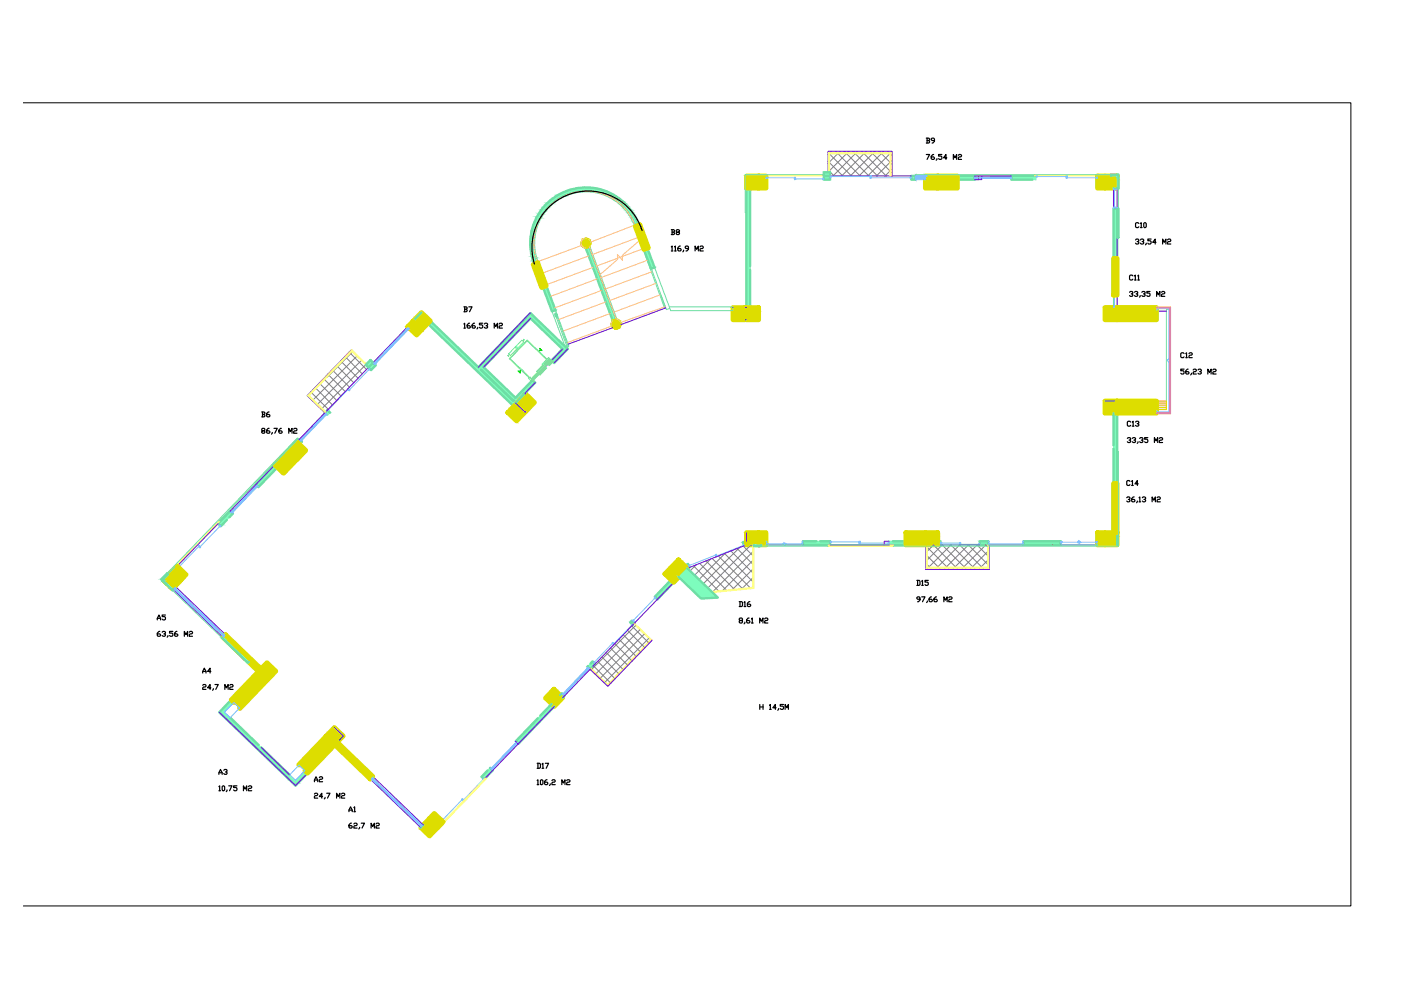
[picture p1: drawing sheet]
<svg xmlns="http://www.w3.org/2000/svg" width="297mm" height="210mm" viewBox="0 0 297 210" stroke-linecap="round" stroke-linejoin="round" font-family="sans-serif">
<!-- layer: A-WALL-PATT -->
<g fill="#7fffbf" stroke="#7fffbf" stroke-width=".21">
<path d="M157.5 115h.7v.5z"/>
<path d="M145.3 119.8l.6-.2 .1 .2z"/>
<path d="M145.5 120.3l.2 .2z"/>
<path d="M145.5 120.3h.6l-.4 .2z"/>
<path d="M91.2 68l.6 .6h-1.1z"/>
<path d="M90.7 68.6h1.1l17.7 17z"/>
<path d="M119.8 73.4l.6 .6h-1.1z"/>
<path d="M119.3 74h1.1l-2.4 2.4z"/>
<path d="M112.9 80.6l.6 .5h-1.1z"/>
<path d="M112.4 81.1h1.1l-3.7 3.8z"/>
<path d="M86.3 69.4l.2-.1 .1 .1z"/>
<path d="M86.5 69.5h.2l.3 .3z"/>
<path d="M79.1 76.9l.6 .5h-1.1z"/>
<path d="M78.1 77.9h1.1z"/>
<path d="M69.4 86.9l.6 .6h-1.1z"/>
<path d="M68.9 87.5h1.1z"/>
<path d="M62.9 93.7l.5-.5 .6 .5z"/>
<path d="M62.9 93.7h1.1z"/>
<path d="M58.2 98.6l.6 .5h-1.1z"/>
<path d="M57.7 99.1h1.1l-3.5 3.6z"/>
<path d="M48.8 108.4l.5 .5h-1z"/>
<path d="M46.3 111h1l-.2 .2z"/>
<path d="M37.9 120.3l.2 .3z"/>
<path d="M142.3 123l.5 .5h-1.1z"/>
<path d="M141.7 123.5h1.1l-2.9 3z"/>
<path d="M133.9 131.6l.5 .4h-.8z"/>
<path d="M133.6 132h.8l.1 .1z"/>
<path d="M125.6 140.2l.6 .6h-1.1z"/>
<path d="M124.6 141.3l1 .1z"/>
<path d="M119.1 147l.4 .4h-.7z"/>
<path d="M118.9 147.5l.5 .4z"/>
<path d="M118.9 147.5h.8l-.3 .4z"/>
<path d="M117 149.3l.5 .5h-1.1z"/>
<path d="M116.4 149.8h1.1l-7.1 7.4z"/>
<path d="M103.9 162.8l.6 .5h-1.1z"/>
<path d="M103.4 163.3h1.1l-1.3 1.4z"/>
<path d="M37.1 124.3l.2 .2h-.4z"/>
<path d="M36.6 124.8h.3z"/>
<path d="M55.3 141.8l-.5 .6z"/>
<path d="M78.9 164.7h.3l-.4 .5z"/>
<path d="M54.8 142.4l.6 .5z"/>
<path d="M49 148.4l.6 .5h-1.1z"/>
<path d="M48.5 148.9h1.1l-2 2.1z"/>
<path d="M47.6 151l.6 .6h-1.1z"/>
<path d="M61.5 165.5h1.1l.6 .5z"/>
<path d="M64.6 163.4l.6 .5h-1.1z"/>
<path d="M64.1 163.9h1.1l-1.5 1.6z"/>
<path d="M112.5 66.4l.5 .5h-1.1z"/>
<path d="M111.9 66.9h1.1l-10.5 11z"/>
<path d="M102.5 77.8l.6 .6h-1.1z"/>
<path d="M108.1 84.3h1.2z"/>
<path d="M113 66.9l.6 .6h-1.1z"/>
<path d="M115.3 70.2h1.1l3.4 3.2z"/>
<path d="M245.2 86.8v.8z"/>
<path d="M124.2 52.6l.7-.3 .1 .3z"/>
<path d="M128.7 64.6h.8l1.1 3.1z"/>
<path d="M135.4 49.9l.6 1.7z"/>
<path d="M136.5 52.9l.8-.3 .1 .3z"/>
<path d="M137.2 54.8h.9l.7 1.9z"/>
<path d="M123.8 39.8h.9z"/>
<path d="M134.6 47.8l.1 .2z"/>
<path d="M134.6 47.8h.8l-.7 .2z"/>
<path d="M113.2 55.9h.4z"/>
<path d="M114.1 55.9v.1z"/>
<path d="M114.1 56l1.7 4.6z"/>
<path d="M116.5 64.6h.8l.5 1.2z"/>
<path d="M158.2 39.9l.8 25.3v-25.3zM158.2 39.9l.8 25.3h-.8z"/>
<path d="M158.1 114.8l.1 .2v-.2zM157.5 115l.6-.2 .1 .2z"/>
<path d="M157.5 115l.2 .5h.5zM157.7 115.5h.5l-.4 .2z"/>
<path d="M145.3 119.8l.7 .1v-.1zM145.3 119.8l.7 .1h-.8z"/>
<path d="M145.2 119.9l.9 .4-.1-.4zM145.2 119.9l.9 .4h-.6z"/>
<path d="M90.7 68.6l17.6 17h1.2zM108.3 85.6h1.2l-.6 .5z"/>
<path d="M119.3 74l-2.4 2.4h1.1zM116.9 76.4h1.1l-.5 .6z"/>
<path d="M112.4 81.1l-3.6 3.8h1zM108.8 84.9h1l-.5 .6z"/>
<path d="M217 114.8l7.9 .7v-.7zM217 114.8l7.9 .7h-7.9z"/>
<path d="M207.7 114.8l1.8 .7v-.7zM207.7 114.8l1.8 .7h-1.8z"/>
<path d="M198.8 114.8l.6 .7v-.7zM198.8 114.8l.6 .7h-.6z"/>
<path d="M188.5 114.8l3.6 .7v-.7zM188.5 114.8l3.6 .7h-3.6z"/>
<path d="M170.3 114.8l5.7 .7v-.7zM170.3 114.8l5.7 .7h-5.7z"/>
<path d="M198.8 37.3v.3zM198.8 37.3v.3z"/>
<path d="M214.4 37.3l5.3 .8v-.8zM214.4 37.3l5.3 .8h-5.3z"/>
<path d="M203 37.3l3.6 .8v-.8zM203 37.3l3.6 .8h-3.6z"/>
<path d="M198.8 37.6v.5zM198.8 37.6v.5z"/>
<path d="M193.2 37.3l.9 .8v-.8zM193.2 37.3l.9 .8h-.9z"/>
<path d="M174.7 37.3l1.3 .8v-.8zM174.7 37.3l1.3 .8h-1.3z"/>
<path d="M236.1 87.6l.8 14.9v-14.9zM236.1 87.6l.8 14.9h-.8z"/>
<path d="M86.3 69.4l.4 .1zM86.3 69.4l.4 .1z"/>
<path d="M86.5 69.5l.2 .3h.3zM86.7 69.8h.3l-.1 .1z"/>
<path d="M78.6 77.4l.6 .5 .5-.5zM78.1 77.9l.5-.5 .6 .5z"/>
<path d="M78.1 77.9l1 .1zM78.1 78h1l-.4 .5z"/>
<path d="M68.9 87.5h1zM68.9 87.5h1l-.5 .6z"/>
<path d="M62.9 93.7h1.1zM63 93.7h1l-.5 .5z"/>
<path d="M62.9 93.7l-1.8 1.9zM62.9 93.7l-1.8 1.9z"/>
<path d="M57.7 99.1l-3.5 3.6h1.1zM54.2 102.7h1.1l-.5 .6z"/>
<path d="M48.3 108.9l-1 2.1 2-2.1zM48.3 108.9l-1 2.1h-1z"/>
<path d="M46.3 111l.2 .2h.6zM46.5 111.2h.6l-.3 .4z"/>
<path d="M141.7 123.5l-2.9 3h1.1zM138.8 126.5h1.1l-.5 .6z"/>
<path d="M133.6 132l.2 .1h.7zM133.8 132.1h.7l-.3 .4z"/>
<path d="M125.1 140.8l.5 .5 .6-.5zM125.1 140.8l.5 .5h-1z"/>
<path d="M124.6 141.3l1 .1zM124.6 141.4h1l-.5 .5z"/>
<path d="M118.8 147.4l.9 .1-.2-.1zM118.8 147.4l.9 .1h-.8z"/>
<path d="M116.4 149.8l-7 7.4h1zM109.4 157.2h1l-.5 .5z"/>
<path d="M103.4 163.3l-1.3 1.4h1.1zM102.1 164.7h1.1l-.6 .5z"/>
<path d="M36.9 124.5v.3l.4-.3zM36.9 124.5v.3h-.3z"/>
<path d="M36.6 124.8l.3 .1zM36.6 124.9h.3l-.1 .1z"/>
<path d="M71.5 157.4l.6 .5zM71.5 157.4l.6 .5z"/>
<path d="M71.5 157.4l-.5 .5zM71.5 157.4l-.5 .5z"/>
<path d="M72.1 157.9l6.9 6.7zM72.1 157.9l6.9 6.7z"/>
<path d="M79 164.6l.2 .1zM79 164.6l.2 .1h-.3z"/>
<path d="M78.9 164.7l-.4 .5h.3zM78.5 165.2h.3l-.2 .1z"/>
<path d="M89.7 174.9l-.5 .5zM89.7 174.9l-.5 .5z"/>
<path d="M48.5 148.9l-2 2.1h1.1zM46.5 151h1.1l-.5 .6z"/>
<path d="M47.1 151.6l15.5 13.9-14.4-13.9zM47.1 151.6l15.5 13.9h-1.1z"/>
<path d="M61.5 165.5l.6 .5h1.1zM62.1 166h1.1l-.5 .6z"/>
<path d="M64.1 163.9l-1.5 1.6h1.1zM62.6 165.5h1.1l-.5 .5z"/>
<path d="M236.1 39.9l.8 .1zM236.1 39.9l.8 .1z"/>
<path d="M236.1 44.2l.8 10.6v-10.6zM236.1 44.2l.8 10.6h-.8z"/>
<path d="M236.1 54.8v3.6zM236.1 54.8v3.6z"/>
<path d="M236.1 58.4v4.2zM236.1 58.4v4.2z"/>
<path d="M111.9 66.9l-10.5 11h1.1zM101.4 77.9h1.1l-.5 .5z"/>
<path d="M102 78.4l7.2 5.9-6.1-5.9zM102 78.4l7.2 5.9h-1.1z"/>
<path d="M108.1 84.3h1.2zM108.2 84.3h1.1l-.5 .6z"/>
<path d="M112.5 67.5l3.9 2.7-2.8-2.7zM112.5 67.5l3.9 2.7h-1.1z"/>
<path d="M115.3 70.2l3.4 3.2h1.1zM118.7 73.4h1.1l-.5 .6z"/>
<path d="M124.2 52.6l5.3 12-4.5-12zM124.2 52.6l5.3 12h-.8z"/>
<path d="M128.7 64.6l1.1 3.1h.8zM129.8 67.7h.8l-.7 .3z"/>
<path d="M134.7 48l.7 1.9zM134.7 48l.7 1.9z"/>
<path d="M136.5 52.9l1.6 1.9-.7-1.9zM136.5 52.9l1.6 1.9h-.9z"/>
<path d="M137.2 54.8l.7 1.9h.9zM137.9 56.7h.9l-.8 .3z"/>
<path d="M123.8 39.8h1.6zM123 39.8h2.4z"/>
<path d="M123 39.8h2.6zM122.9 39.8h2.7z"/>
<path d="M122.9 39.8l3.5 .1zM122.1 39.9h4.3z"/>
<path d="M122.1 39.9l4.4 .1zM122 40h4.5z"/>
<path d="M122 40l5.2 .1-.7-.1zM121.2 40.1l.8-.1 5.2 .1z"/>
<path d="M121.2 40.1l6.2 .1zM121.1 40.2h6.3z"/>
<path d="M121.1 40.2l7 .2-.7-.2zM120.4 40.4l.7-.2 7 .2z"/>
<path d="M120.4 40.4h7.8zM120.3 40.4h7.9z"/>
<path d="M120.3 40.4l8.1 .1zM120 40.5h8.4z"/>
<path d="M124.4 40.5h4.1zM124.4 40.5h4.1z"/>
<path d="M120 40.5h4.4zM120 40.5h3.5z"/>
<path d="M124.8 40.5l3.8 .1zM124.8 40.5l3.8 .1z"/>
<path d="M120 40.5h3.5zM119.7 40.6h3z"/>
<path d="M125.2 40.6l3.6 .1zM125.2 40.6l3.6 .1z"/>
<path d="M119.7 40.6h3zM119.5 40.7h2.8z"/>
<path d="M126.1 40.7l2.9 .1zM126.1 40.7l2.9 .1z"/>
<path d="M119.5 40.7h2.8zM119.4 40.8h2.5z"/>
<path d="M126.5 40.8l2.7 .1zM126.5 40.8l2.7 .1z"/>
<path d="M119.4 40.8l1.6 .2 .9-.2zM118.9 41l.5-.2 1.6 .2z"/>
<path d="M118.9 41h2.1zM118.8 41.1h2z"/>
<path d="M126.9 40.9l2.8 .2-.5-.2zM126.9 40.9l2.8 .2h-2z"/>
<path d="M127.7 41.1l2.1 .1zM127.7 41.1l2.1 .1z"/>
<path d="M118.8 41.1l1.4 .2 .6-.2zM118.4 41.3l.4-.2 1.4 .2z"/>
<path d="M127.9 41.2l2.3 .2-.4-.2zM127.9 41.2l2.3 .2h-1.7z"/>
<path d="M118.4 41.3l1.2 .2 .6-.2zM118 41.5l.4-.2 1.2 .2z"/>
<path d="M128.5 41.4l2.1 .2-.4-.2zM128.5 41.4l2.1 .2h-1.6z"/>
<path d="M118 41.5h1.6zM117.9 41.6h1.6z"/>
<path d="M129 41.6l1.8 .2-.2-.2zM129 41.6l1.8 .2h-1.5z"/>
<path d="M117.9 41.6l.8 .4 .8-.4zM117.3 42l.6-.4 .8 .4z"/>
<path d="M117.3 42h1.4zM117.3 42h1.4z"/>
<path d="M129.3 41.8l2 .3-.5-.3zM129.3 41.8l2 .3h-1.4z"/>
<path d="M129.9 42.1l1.5 .1zM129.9 42.1l1.5 .1z"/>
<path d="M117.2 42l.8 .5 .7-.5zM116.7 42.5l.5-.5 .8 .5z"/>
<path d="M116.7 42.5l1.1 .1 .2-.1zM116.6 42.6l.1-.1 1.1 .1z"/>
<path d="M130 42.2l2 .4-.6-.4zM130 42.2l2 .4h-1.3z"/>
<path d="M130.7 42.6l1.3 .1zM130.7 42.6l1.3 .1z"/>
<path d="M116.6 42.6l.7 .4 .5-.4zM116.1 43l.5-.4 .7 .4z"/>
<path d="M130.8 42.7l1.8 .5-.6-.5zM130.8 42.7l1.8 .5h-1.2z"/>
<path d="M116.1 43l1 .2 .2-.2zM115.9 43.2l.2-.2 1 .2z"/>
<path d="M131.4 43.2l1.3 .1zM131.4 43.2l1.3 .1z"/>
<path d="M115.9 43.2l.8 .3 .4-.3zM115.9 43.2l.8 .3h-1.1z"/>
<path d="M131.5 43.3l1.6 .4-.4-.4zM131.5 43.3l1.6 .4h-1.1z"/>
<path d="M115.6 43.5l.8 .3 .3-.3zM115.6 43.5l.8 .3h-1.1z"/>
<path d="M132 43.7l1.3 .2-.2-.2zM132 43.7l1.3 .2h-1.1z"/>
<path d="M115.3 43.8l.8 .3 .3-.3zM115.3 43.8l.8 .3h-1.1z"/>
<path d="M132.2 43.9l1.4 .5-.3-.5zM132.2 43.9l1.4 .5h-1z"/>
<path d="M115 44.1l.7 .4 .4-.4zM115 44.1l.7 .4h-1z"/>
<path d="M132.6 44.4l1.2 .2-.2-.2zM132.6 44.4l1.2 .2h-1z"/>
<path d="M114.7 44.5l.8 .3 .2-.3zM114.7 44.5l.8 .3h-.9z"/>
<path d="M132.8 44.6l1.3 .4-.3-.4zM132.8 44.6l1.3 .4h-1z"/>
<path d="M114.6 44.8l.6 .4 .3-.4zM114.6 44.8l.6 .4h-1z"/>
<path d="M133.1 45l1.2 .4-.2-.4zM133.1 45l1.2 .4h-.9z"/>
<path d="M114.2 45.2l.8 .3 .2-.3zM114.2 45.2l.8 .3h-.9z"/>
<path d="M133.4 45.4l1.1 .3-.2-.3zM133.4 45.4l1.1 .3h-.9z"/>
<path d="M114.1 45.5l.6 .5 .3-.5zM114.1 45.5l.6 .5h-.9z"/>
<path d="M133.6 45.7l1.1 .4-.2-.4zM133.6 45.7l1.1 .4h-.9z"/>
<path d="M113.8 46l.8 .2 .1-.2zM113.8 46l.8 .2h-.9z"/>
<path d="M133.8 46.1l1.1 .4-.2-.4zM133.8 46.1l1.1 .4h-.9z"/>
<path d="M113.7 46.2l.6 .6 .3-.6zM113.7 46.2l.6 .6h-.9z"/>
<path d="M134 46.5l1.1 .4-.2-.4zM134 46.5l1.1 .4h-.9z"/>
<path d="M113.4 46.8l.8 .1 .1-.1zM113.4 46.8l.8 .1h-.8z"/>
<path d="M134.2 46.9l1 .3-.1-.3zM134.2 46.9l1 .3h-.8z"/>
<path d="M113.4 46.9l.5 .7 .3-.7zM113.4 46.9l.5 .7h-.8z"/>
<path d="M113.1 47.6h.8zM113.1 47.6l.8 .1z"/>
<path d="M134.4 47.2l1 .6-.2-.6zM134.4 47.2l1 .6h-.8z"/>
<path d="M113 47.7l.6 .8 .3-.8zM113 47.7l.6 .8h-.8z"/>
<path d="M112.8 48.5h.8zM112.8 48.5h.8z"/>
<path d="M112.8 48.5l.6 .9 .2-.9zM112.8 48.5l.6 .9h-.8z"/>
<path d="M112.6 49.4h.8zM112.6 49.4h.8z"/>
<path d="M112.6 49.4l.7 .8 .1-.8zM112.6 49.4l.7 .8h-.8z"/>
<path d="M112.5 50.2h.8zM112.5 50.2h.8z"/>
<path d="M112.5 50.2l.7 .8 .1-.8zM112.5 50.2l.7 .8h-.8z"/>
<path d="M112.4 51h.8zM112.4 51l.8 .1z"/>
<path d="M112.4 51.1l.8 .8v-.8zM112.4 51.1l.8 .8h-.8z"/>
<path d="M112.4 51.9l.8 .1zM112.4 51.9l.8 .1z"/>
<path d="M112.4 52l.8 .7v-.7zM112.4 52l.8 .7h-.7z"/>
<path d="M112.5 52.7l.8 .2-.1-.2zM112.5 52.7l.8 .2h-.8z"/>
<path d="M112.5 52.9l.9 .7-.1-.7zM112.5 52.9l.9 .7h-.8z"/>
<path d="M112.6 53.6l.8 .2v-.2zM112.6 53.6l.8 .2h-.8z"/>
<path d="M112.6 53.8l.9 .6-.1-.6zM112.6 53.8l.9 .6h-.7z"/>
<path d="M112.8 54.4l.8 .2-.1-.2zM112.8 54.4l.8 .2h-.8z"/>
<path d="M112.8 54.6l1 .6-.2-.6zM112.8 54.6l1 .6h-.8z"/>
<path d="M113 55.2l.9 .3-.1-.3zM113 55.2l.9 .3h-.8z"/>
<path d="M113.1 55.5l.9 .2-.1-.2zM113.1 55.5l.9 .2h-.8z"/>
<path d="M113.2 55.7l.4 .2 .4-.2zM113.2 55.7l.4 .2h-.4z"/>
<path d="M115.8 60.6l.1 .3zM115.1 60.9l.7-.3 .1 .3z"/>
<path d="M115.1 60.9l2.2 3.7-1.4-3.7zM115.1 60.9l2.2 3.7h-.8z"/>
<path d="M116.5 64.6l.4 1.2h.9zM116.9 65.8h.9l-.8 .2z"/>
</g>
<!-- layer: A-WALL -->
<path d="M158.2 39.9v25.3M159 39.9v16.5M159 57.2v8M90.7 68.6l18.2 17.5M91.2 68l10.2 9.9M102 78.4l6.8 6.5M120.4 74l-2.9 3-.6-.6 2.4-2.4M109 88.7l-.1 .1 .5 .6 .1-.1M109.3 85.5l.2 .1M112.9 80.6l-3.6 3.7M145.2 119.9l.7-.3 .2 .7-.4 .2M158.2 114.8l-.7 .2 .3 .7 .4-.2" fill="none" stroke="#6edda5" stroke-width=".51"/>
<!-- layer: S-COLS -->
<g fill="#dd0" stroke="#dd0" stroke-width=".21">
<path d="M158.2 113.7v1.8h2.7zM158.2 113.7h2.7v1.8z"/>
<path d="M158.2 112.9v.8h2.7zM158.2 112.9h2.7v.8z"/>
<path d="M158.2 66v1.8h2.7zM158.2 66h2.7v1.8z"/>
<path d="M158.2 65.2v.8h2.7zM158.2 65.2h2.7v.8z"/>
<path d="M155.4 66v1.8h2.6zM155.4 66h2.6v1.8z"/>
<path d="M155.4 65.2v.8h2.6zM155.4 65.2h2.6v.8z"/>
<path d="M109.5 85.6l.6 3.1 1.2-1.3zM109.5 85.6l.6 3.1-1.9-1.8z"/>
<path d="M108.2 86.9l1.3 2.4 .6-.6zM108.2 86.9l1.3 2.4-1.9-1.8z"/>
<path d="M111.4 83.5l.6 3.1 1.3-1.3zM111.4 83.5l.6 3.1-1.8-1.7z"/>
<path d="M110.2 84.9l1.3 2.3 .5-.6zM110.2 84.9l1.3 2.3-1.9-1.8z"/>
</g>
<path d="M155.4 65.2h2.6v2.6h-2.6zM158.2 65.2h2.7v2.6h-2.7zM109.5 85.6l1.8 1.8-1.8 1.9-1.9-1.8zM111.4 83.5l1.9 1.8-1.8 1.9-1.9-1.8zM158.2 112.9h2.7v2.6h-2.7z" fill="none" stroke="#dd0" stroke-width=".99"/>
<!-- layer: A-WALL -->
<circle cx="108.8" cy="84.9" r=".25" fill="#6edda5"/>
<g fill="none" stroke="#6edda5" stroke-width=".51">
<path d="M174.7 37.3h1.3v.8h-1.3zM174.7 36.5h1.3v.8h-1.3zM193.2 37.3h.9v.8h-.9zM198.8 37.3h.1M198.8 38.1h.1M203 37.3h3.6v.8h-3.6M219.7 37.3h-5.3v.8h4.5M235.5 37.3v-.3h1.6v3l-1-.1M114.1 55.9l3.7 9.9-.8 .2-1.9-5.1M124.2 52.6l.7-.3 5.7 15.4-.7 .3zM134.7 48a11 11 0 0 0-14.3-6.8 11 11 0 0 0-6.4 14.5M135.4 47.8a11.8 11.8 0 0 0-15.3-7.3 11.8 11.8 0 0 0-6.8 15.5"/>
<path d="M137.3 52.6l1.5 4.1-.8 .3-1.5-4.1M236.1 58.4v4.2M236.9 54.8v-10.6h-.8v13.5M236.9 44.2h.2v6.1h-.2zM78.5 76.3l.6 .6-1 1-.6-.5zM79.1 76.9l.6 .5-1 1.1-.6-.6zM89.4 66.2l-3.1 3.2 .6 .5 .1-.1M102 78.4l6.8 6.5M117.8 66.5l.2 .3v.4l-.2-.2zM119.3 74l-6.8-6.5-10 10.3 6.8 6.5M120.4 74l-7.9-7.6-11.1 11.5M58.2 98.6l-4 4.1 .6 .6 4-4.1"/>
<path d="M63.5 94.2l.5-.5-.6-.5-2.3 2.4M70 87.5l-.6-.6-.5 .6M112.9 80.6l.6 .5-4.2 4.4M236.1 87.6v6.8M236.1 95.2v7.3M236.9 87.6v14.9M245.2 86.8v.8M48.6 109.7l.7-.8-.5-.5-2.5 2.6 .5 .6 1.3-1.4M159.8 115.5v.3h1.6v-.3M173.1 114.8h-2.8v.7h5.7v-.7h-2.1M188.5 115.5h3.6M189.3 114.8h2.8"/>
<path d="M198.8 114.8h.6v.7h-.6M207.7 114.8h1.8v.7h-1.8zM217 114.8h7.9v.7h-7.9zM236.9 112.9v2.6M37.6 120l-2.9 3-.2-.1 1.1-1.1-.2-.2-1.2 1.3 2.4 2.3 .2-.2-.2-.2 .2 .2 .5-.5-.2-.2M133.9 131.6l.6 .5-.3 .4-.6-.5zM142.3 123l-3.5 3.5 .6 .6 3.4-3.6M145.7 120.5l6.5 6.2-3.6 .2-4.7-4.5M48.8 152.2l6 5.8M49 148.4l-2.5 2.6 16.2 15.6 2.5-2.7M52.7 140.4l-.1 .1-5.5-5.2 .2-.2 7.5 7.3M55.3 141.8h.1"/>
<path d="M55.4 158.5l6 5.8M71.5 157.4l7.7 7.3-.6 .6-.1-.1M117 149.3l-2.4 2.4M117.5 149.8l-7.6 7.9-.5-.5 4.6-4.9M118.8 147.4l.3-.4 .6 .5-.4 .4M125.2 140.7l.4-.5 .6 .6-1.1 1.1-.5-.6 .1-.1M89.7 174.9l-.5 .6M103.9 162.8l.6 .5-1.9 1.9-.5-.5 1.2-1.3"/>
</g>
<!-- layer: S-COLS -->
<g fill="#dd0" stroke="#dd0" stroke-width=".21">
<path d="M89.4 66.2l.5 3.2 1.3-1.4zM89.4 66.2l.5 3.2-1.8-1.8z"/>
<path d="M88.1 67.6l1.3 2.3 .5-.5zM88.1 67.6l1.3 2.3-1.9-1.8z"/>
<path d="M36.5 121.2l.6 3.1 1.3-1.3zM36.5 121.2l.6 3.1-1.9-1.8z"/>
<path d="M35.2 122.5l1.4 2.3 .5-.5zM35.2 122.5l1.4 2.3-1.9-1.8z"/>
<path d="M142.6 121.1l1.3 1.3 1.8-1.9zM144.4 119.2l1.3 1.3-3.1 .6z"/>
<path d="M142 120.6l.6 .5 1.8-1.9zM143.9 118.7l.5 .5-2.4 1.4z"/>
<path d="M158.2 38.1v1.8h2.7zM158.2 38.1h2.7v1.8z"/>
<path d="M158.2 37.3v.8h2.7zM158.2 37.3h2.7v.8z"/>
<path d="M234.3 38.1v1.8h2.6zM234.3 38.1h2.6v1.8z"/>
<path d="M234.3 37.3v.8h2.6zM234.3 37.3h2.6v.8z"/>
<path d="M234.3 113.7v1.8h2.6zM234.3 113.7h2.6v1.8z"/>
<path d="M234.3 112.9v.8h2.6zM234.3 112.9h2.6v.8z"/>
<path d="M234.3 66v1.8h2.6zM234.3 66h2.6v1.8z"/>
<path d="M234.3 65.2v.8h2.6zM234.3 65.2h2.6v.8z"/>
<path d="M234.3 85.8v1.8h2.6zM234.3 85.8h2.6v1.8z"/>
<path d="M234.3 85v.8h2.6zM234.3 85h2.6v.8z"/>
<path d="M116.2 148.5l1.3 1.3 1.8-1.9zM118 146.6l1.3 1.3-3.1 .6z"/>
<path d="M115.6 148l.6 .5 1.8-1.9zM117.4 146.1l.6 .5-2.4 1.4z"/>
<path d="M61.6 96.1l1.4 1.3 1.8-1.9zM63.5 94.2l1.3 1.3-3.2 .6z"/>
<path d="M61.1 95.6l.5 .5 1.9-1.9zM62.9 93.7l.6 .5-2.4 1.4z"/>
<path d="M89.8 176l1.3 1.3 1.8-1.9zM91.6 174.1l1.3 1.3-3.1 .6z"/>
<path d="M89.2 175.5l.6 .5 1.8-1.9zM91 173.6l.6 .5-2.4 1.4z"/>
<path d="M56.6 140.5l.6 3.1 1.3-1.3zM56.6 140.5l.6 3.1-1.9-1.8z"/>
<path d="M55.3 141.8l1.4 2.4 .5-.6zM55.3 141.8l1.4 2.4-1.9-1.8z"/>
<path d="M70.9 154.2l.6 3.2 1.3-1.3zM70.9 154.2l.6 3.2-1.9-1.8z"/>
<path d="M69.6 155.6l1.4 2.3 .5-.5zM69.6 155.6l1.4 2.3-1.9-1.8z"/>
<path d="M196.2 38.1v1.8h2.6zM196.2 38.1h2.6v1.8z"/>
<path d="M196.2 37.3v.8h2.6zM196.2 37.3h2.6v.8z"/>
<path d="M196.2 113.7v1.8h2.6zM196.2 113.7h2.6v1.8z"/>
<path d="M196.2 112.9v.8h2.6zM196.2 112.9h2.6v.8z"/>
<path d="M92.1 172.5l.8 2.9 1.1-1.1zM92.1 172.5l.8 2.9-1.9-1.8z"/>
<path d="M37.6 120l.8 3 1.1-1.2zM37.6 120l.8 3-1.9-1.8z"/>
<path d="M61.1 95.6l-1 4.8 2.9-3zM61.1 95.6l-1 4.8-1.9-1.8z"/>
<path d="M142 120.6l.8 2.9 1.1-1.1zM142 120.6l.8 2.9-1.8-1.8z"/>
<path d="M87.5 68.1l.8 2.9 1.1-1.1zM87.5 68.1l.8 2.9-1.8-1.7z"/>
<path d="M162.4 112.9l-1.5 2.6h1.5zM160.9 112.9h1.5l-1.5 2.6z"/>
<path d="M162.4 37.3l-1.5 2.6h1.5zM160.9 37.3h1.5l-1.5 2.6z"/>
<path d="M234.3 112.9l-1.6 2.6h1.6zM232.7 112.9h1.6l-1.6 2.6z"/>
<path d="M234.3 37.3l-1.6 2.6h1.6zM232.7 37.3h1.6l-1.6 2.6z"/>
<path d="M236.1 102.5l.8 10.4v-10.4zM236.1 102.5l.8 10.4h-.8z"/>
<path d="M71.5 157.4l-.5 .5 8 6.7zM71 157.9l8 6.7-.5 .6z"/>
<path d="M47.8 134.6l-.5 .5 8 6.7zM47.3 135.1l8 6.7-.5 .6z"/>
<path d="M54.8 142.4l-3.9 7.8 5.8-6zM54.8 142.4l-3.9 7.8-1.9-1.8z"/>
<path d="M69.1 156.1l-3.9 7.8 5.8-6zM69.1 156.1l-3.9 7.8-1.9-1.7z"/>
<path d="M192.1 115.5h4.1v-2.6zM192.1 112.9h4.1l-4.1 2.6z"/>
<path d="M198.8 39.9h4.2v-2.6zM198.8 37.3h4.2l-4.2 2.6z"/>
<path d="M245.2 85l-2 2.6h2zM243.2 85h2l-2 2.6z"/>
<path d="M236.9 87.6h6.3v-2.6zM236.9 85h6.3l-6.3 2.6z"/>
<path d="M245.2 65.2l-2 2.6h2zM243.2 65.2h2l-2 2.6z"/>
<path d="M236.9 67.8h6.3v-2.6zM236.9 65.2h6.3l-6.3 2.6z"/>
<path d="M236.1 54.8l.8 7.8v-7.8zM236.1 54.8l.8 7.8h-.8z"/>
<path d="M36.5 121.2l.6 3.1 1.3-1.3zM36.5 121.2l.6 3.1-1.9-1.8z"/>
<path d="M35.2 122.5l1.4 2.4 .5-.6zM35.2 122.5l1.4 2.4-1.9-1.9z"/>
<path d="M61.7 96.1l1.3 1.3 1.8-1.9zM63.5 94.2l1.3 1.3-3.1 .6z"/>
<path d="M61.1 95.6l.6 .5 1.8-1.9zM62.9 93.7l.6 .5-2.4 1.4z"/>
<path d="M134.7 48l1.7 1.5-.7-1.8zM134.7 48l1.7 1.5-1 .4z"/>
<path d="M135.4 49.9l2.1 2.6-1.1-3zM135.4 49.9l2.1 2.6-1 .4z"/>
<path d="M113 56.1l1.8 4.9 1-.4zM113 56.1l1-.4 1.8 4.9z"/>
</g>
<g fill="none" stroke="#dd0" stroke-width=".99">
<path d="M158.2 37.3h2.7v2.6h-2.7zM160.9 37.3h1.5v2.6h-1.5zM196.2 37.3h2.6v2.6h-2.6zM198.8 37.3h4.2v2.6h-4.2zM232.7 37.3h1.6v2.6h-1.6zM234.3 37.3h2.6v2.6h-2.6zM113 56.1l1-.4 1.8 4.9-1 .4zM134.7 48l1-.3 1.8 4.8-1 .4zM236.1 54.8h.8v7.8h-.8zM87.5 68.1l1.9 1.8-1.1 1.1-1.8-1.7zM89.4 66.2l1.8 1.8-1.8 1.9-1.9-1.8zM234.3 65.2h2.6v2.6h-2.6z"/>
<path d="M236.9 65.2h8.3v2.6h-8.3zM61.1 95.6l1.9 1.8-2.9 3-1.9-1.8zM62.9 93.7l1.9 1.8-1.8 1.9-1.9-1.8zM234.3 85h2.6v2.6h-2.6zM236.9 85h8.3v2.6h-8.3zM143.9 118.7l1.8 1.8-1.8 1.9-1.9-1.8zM160.9 112.9h1.5v2.6h-1.5zM192.1 112.9h4.1v2.6h-4.1zM196.2 112.9h2.6v2.6h-2.6zM232.7 112.9h1.6v2.6h-1.6zM234.3 112.9h2.6v2.6h-2.6zM236.1 102.5h.8v10.4h-.8z"/>
<path d="M36.5 121.2l1.9 1.8-1.8 1.8-1.9-1.8zM36.5 121.2l1.9 1.8-1.8 1.9-1.9-1.9zM37.6 120l1.9 1.8-1.1 1.2-1.9-1.8zM47.3 135.1l.5-.5 7.5 7.2-.5 .6zM142 120.6l1.9 1.8-1.1 1.1-1.8-1.8zM49.6 148.9l-.6-.5 5.8-6 1.9 1.8-5.8 6-.1-.1M56.6 140.5l1.9 1.8-1.8 1.9-1.9-1.8zM70.9 154.2l1.9 1.9-1.8 1.8-1.9-1.8zM71.5 157.4l7.5 7.2-.5 .6-7.5-7.3zM117.4 146.1l1.9 1.8-1.8 1.9-1.9-1.8zM63.4 162.2l5.7-6.1 1.9 1.8-5.8 6-.6-.5M91 173.6l1.9 1.8-1.8 1.9-1.9-1.8z"/>
<path d="M92.1 172.5l1.9 1.8-1.1 1.1-1.9-1.8z"/>
</g>
<!-- layer: A-WALL -->
<g fill="none" stroke="#6edda5" stroke-width=".21">
<path d="M174.7 37.1l-16.7-.1v8.1h.2M235.5 37h-41.4v.3M135.7 50.9l5.2 14.3M138.1 57l3 8.1M138.8 56.7l3.4 9.2h13.2v-.8h-13.5M237.1 40v4.2M117 66l2.8 7.5M117.8 65.8l2.8 7.6-.2 .1M117.8 66.9l2.5 6.7M118 66.8l2.5 6.7-.2 .1M120.2 73.5l-.2 .1M120.3 73.6h.1"/>
<path d="M140.1 62.5l1.2 3.2 .7-.3M140.9 65.2l.2-.1zM236.1 62.6v2.6M236.9 62.6v2.6M248 65.6h-.7v19.4M236.9 95.7h.2v20.1h-27.4M46.4 110.5l16.9-17.5-.2-.2-27.7 28.8M161.4 115.8h14.2M162.4 115.5h3.8M166.4 115.5h3.9M176 115.5h12.5M189.4 115.8h6.9"/>
<path d="M196.6 115.8h12.8M199.4 115.5h8.3M209.5 115.5h7.5M224.9 115.5h7.8M36.6 125.2l10.5 10.1M37 120.2l-1.4 1.6"/>
</g>
<!-- layer: A-GLAZ -->
<g fill="none" stroke="#7fbfff" stroke-width=".21">
<path d="M162.4 37.6h.3v.2h-.3zM162.7 37.7h5.7M168.4 37.6v.2h.3v.3h-.3v-.3h.3v-.2zM168.7 37.9h5.7M174.4 37.8h.3v.3h-.3zM176 37.3h.2v.3h-.2zM176.2 37.4h8.3M184.5 37.3v.3h.2v.2h-.2v-.2h.2v-.3zM184.7 37.7h8.2M192.9 37.6h.3v.2h-.3zM194.1 37.3h.1M194.1 37.3h.2"/>
<path d="M194.1 37.7h2.1v-.4h-2.1h.2l-.1 .5h.1M194.2 37.5h.1M194.2 37.3h.2l-.1 .5M194.3 37.8h1.8M194.3 37.8h.1M194.3 37.4h.1M194.3 38.1h1.8M194.3 37.4h1.8M194.3 37.4h1.7M194.3 37.6h1.7M194.4 37.7h1.6M194.4 37.3h1.6"/>
<path d="M194.4 37.3h1.5M194.8 37.3v.4M195.6 37.3v.4M196.1 37.8h.1M196.1 37.4h.1M196.1 37.3h.2M196.1 37.5h.1M196.1 37.3h-.2l.2 .5M196.3 37.3h-.2v.5M196.3 37.3h.1M206.6 37.5h.2v.3h-.2M206.8 37.7h.2v.1h-.2z"/>
<path d="M206.8 37.5h7.5M206.8 37.8h7.6M207 37.7h3.4M210.4 37.5h.3v.2h-.3zM210.4 37.7h.3v.1h-.3zM210.7 37.7h3.6M210.7 37.8h3.6M214 37.5h.3v.2h-.3zM214.4 37.5h-.1v.3M219.7 37.3h.2v.3h-.2zM219.9 37.4h6.1M226 37.3v.3h.3v.2h-.3v-.2h.3v-.3z"/>
<path d="M226.3 37.7h6.1M232.4 37.6h.3v.2h-.3zM236.1 40l.3 .1v.2h-.2v-.2M236.2 44.1v-.2h.2v.2l-.3 .1M236.3 40.3v3.6M236.4 44h.5v.2M236.9 40v.2h-.5M78.2 78.4l-4.1 4.2M78.3 78.1l.2 .2-.2 .2-.2-.2zM79.2 77l.2-.1 .2 .2-.1 .2M79.6 76.8l.1 .1-.1 .2zM82.8 73.6l.2-.2 .1 .1-.2 .2z"/>
<path d="M82.8 73.6l-3.2 3.2M82.9 73.3l.1 .1-.2 .2-.1-.1zM82.9 73.7l-3.2 3.2M86.2 69.8l.2-.1h.1l-.2 .2zM86.2 69.8l-3.3 3.5M86.3 69.9l-3.3 3.5M86.4 69.6l-7 7.3M86.5 69.5l-.1 .1 .2 .2M86.5 69.8l-3.5 3.6M86.6 69.8l-3.6 3.6M86.6 69.8l-7 7.3M86.7 69.7l-.1 .1"/>
<path d="M236.1 62.6l.3 .1v.2h-.2v-.2M236.2 65.1v-.2h.2v.2l-.3 .1M236.3 62.9v2M236.4 65h.5v.2M236.9 62.6v.2h-.5M245.2 65.2l.3 .1v.2l-.3 .2M245.5 65.4h2.3v10.7M245.5 65.4h2.4v10.7M247.6 76.2l.4-.1v.6l-.4-.1zM247.8 76.7v10.7h-2.3M247.9 76.7v10.7h-2.4M63.6 93.3l.1-.1 .2 .2-.1 .1"/>
<path d="M63.8 93.3l.2-.2 .1 .1-.2 .2zM66.3 90.7l.2-.2 .1 .1-.2 .2zM66.3 90.7l-2.3 2.4M66.4 90.4l.1 .1-.2 .2zM66.4 90.8l-2.3 2.4M66.5 90.5l2.6-2.6-2.5 2.7M68.7 88l-2.3 2.4M68.8 88.1l-2.3 2.4M68.9 87.8l-5.2 5.4M68.9 87.8l-.1 .3-.1-.1zM69 87.7l-.1 .1 .2 .2M69.1 88l-5.2 5.4"/>
<path d="M69.2 87.9l-.1 .1M69.6 86.8l.2 .1-.2 .2-.2-.2zM73.8 82.6l-4.1 4.2M73.9 82.3l-.2 .2 .2 .2 .1-.2 .2 .2-.2 .2-.1-.2 .1-.2zM245.2 87.1l.3 .2v.2l-.3 .1M42.1 115.9l-4.1 4.2M42.2 115.6l.2 .2-.2 .2 .2 .2 .2-.2-.2-.2-.2 .2-.2-.2zM46.6 111.6l-4.1 4.3M46.6 111.4l.2 .2-.2 .1-.2-.1zM49.1 108.5l.2 .2-.1 .1M49.1 108.5l-.1 .1M49.1 108.5l2.6-2.6-2.5 2.6"/>
<path d="M49.2 108.6l.2-.2 .1 .1-.2 .1zM51.6 105.8l.2-.1 .1 .1-.2 .2zM51.7 106l-2.3 2.4M51.8 106l-2.3 2.5M51.9 105.8h.1l-.2 .2zM54.1 103.2l-2.3 2.5M54.2 103.3l-2.3 2.5M54.3 103l-5.2 5.5M54.3 103.1l-.1 .2-.1-.1zM54.4 102.9l-.1 .1 .2 .2 .1-.1M54.5 103.2l-5.2 5.5M146 119.8l.2-.1 .1 .3-.2 .1z"/>
<path d="M151.6 117.6l.3-.1 .1 .2-.2 .1v.3l.3-.1-.1-.3-.2 .1zM151.7 117.7l-5.5 2.2M157.4 115.6l.3-.1 .1 .2-.2 .1zM157.5 115.7l-5.5 2.1M162.4 114.8h.2v.4M162.5 115.2h.3v.2h-.3zM162.5 115.2l-.1 .3M162.8 115.3h3.2M166 115.2h.2v.2h-.2zM166.2 115.2h.2v.3h-.2zM166.4 115.2h.3v.2h-.3zM166.7 115.3h3.2"/>
<path d="M169.9 115.2h.2v.2h-.2zM170.3 114.8h-.2l.2 .7M176 114.8h.2v.2h-.2zM176.2 114.9h5.9M182.1 114.8v.2h.3v.3h-.3v-.3h.3v-.2zM182.4 115.1h5.8M188.2 115h.3v.3h-.3zM199.4 115h.3v.3h-.3zM199.7 115.1h3.7M203.4 115v.3h.3v.2h-.3v-.2h.3v-.3zM203.7 115.4h3.8M207.5 115.3h.2v.2h-.2z"/>
<path d="M209.5 114.8h.2v.4M209.6 115.4h.3v-.2h-.3l-.1 .3M209.9 115.3h6.8M216.9 115.4h-.2v-.2h.2l.1 .3M217 114.8h-.1v.4M224.9 114.8l.1 .3v.4h-.1M225 114.8h.2v.3h-.2zM225.2 115h3.2M228.4 114.8h.3v.3h-.3zM228.7 114.8h.2v.3h-.2zM228.9 114.8h.2v.3h-.2zM229.1 115h3.3"/>
<path d="M232.4 114.8h.2v.3h-.2zM232.5 115.1v.4h.2M232.7 114.8l-.1 .3M37 125l.1-.1 .2 .1-.1 .1zM37 125l10.3 9.9M37.1 124.6l.1 .1M37.2 125.1l4.9 4.7M37.2 124.7l-.2 .3-.1-.1M37.2 124.7l10.3 10M37.3 125l4.9 4.7M38 120l.1 .2-.1 .2-.2-.2zM42.1 129.8l.1-.1 .2 .2-.1 .1z"/>
<path d="M42.3 129.6l.2 .2-.1 .1zM42.4 129.9l4.8 4.7M42.5 129.8l4.8 4.7M47.2 134.6l.1-.1 .2 .2-.1 .1zM47.6 134.8l-.1-.1-.2 .2 .1 .1M129.8 136.5l-3.7 3.8M129.9 136.2l-.2 .2 .2 .1 .2-.2 .2 .2-.2 .2-.2-.2 .2-.2zM133.8 132.5l.2-.2 .2 .2-.2 .2zM133.9 132.6l-3.7 3.9M133.9 131.6l.1-.1 .3 .2 .1-.1-.1-.2-.2 .2M134.3 131.7l.3 .3-.1 .1M138.8 126.9l-4.5 4.6"/>
<path d="M138.8 126.5l.2 .3-.1 .2-.2-.2 .1-.1M139 126.9l.3 .3 .1-.1M109.2 157.6l-2.3 2.4M109.3 157.7l-2.3 2.4M109.4 157.4l-5.2 5.4M109.4 157.4l.1 .1-.2 .2-.1-.1zM109.5 157.3l-.1 .1 .2 .2M109.5 157.6l-2.5 2.6M109.6 157.6l-2.6 2.6M109.6 157.6l-5.2 5.4M109.7 157.5l-.1 .1M119.3 147.1l.1-.1 .2 .2-.1 .2"/>
<path d="M119.5 147.1l.3-.1-.2 .2zM122 144.5l.2-.2 .1 .1-.2 .2zM122 144.5l-2.3 2.5M122.1 144.2l.1 .1-.2 .2zM122.1 144.6l-2.3 2.4M124.4 141.8l-2.3 2.4M124.5 141.9l-2.3 2.4M124.6 141.6l-5.2 5.4M124.6 141.6l.1 .1-.2 .2-.1-.1zM124.7 141.5l-.1 .1 .2 .2M124.7 141.7l-2.5 2.6M124.8 141.8l-2.5 2.6"/>
<path d="M124.8 141.8l-5.2 5.4M124.9 141.7l-.1 .1M125.8 140.4l.2-.2 .2 .2-.2 .2zM78.9 165.3l10.3 9.9M78.9 165.2l.3 .1-.1 .1zM79 164.9l.1 .1M79.1 165l-.2 .3-.1-.1M79.1 165.4l4.9 4.7M79.1 165l10.3 9.9M79.2 165.3l4.9 4.7M84.1 170l.2 .2-.2 .1-.1-.2zM84.1 169.9l.2 .2v.1l-.2-.2z"/>
<path d="M84.3 170.2l4.8 4.7M84.3 170.1l4.9 4.7M89.2 174.8l.2 .2-.1 .1-.2-.2zM89.5 175l-.1-.1-.2 .3 .1 .1M93.6 173.9l.2-.2 .2 .2-.2 .2zM97.9 169.6l-4 4.2M98 169.3l-.2 .2 .2 .2 .2-.2 .2 .2-.2 .2-.2-.2 .2-.2zM102.3 165.2l.2-.1 .1 .1-.1 .2zM102.4 165.3l-4.1 4.3M104.1 162.9l.1-.1 .2 .2-.1 .1M104.5 162.7l.1 .1-.2 .2zM106.8 160.3l-2.3 2.4"/>
<path d="M106.9 160l.1 .1-.2 .2-.1-.1zM106.9 160.4l-2.3 2.4M107 160.1l.1 .1-.2 .2z"/>
</g>
<g fill="#7fbfff" stroke="#7fbfff" stroke-width=".21">
<path d="M106.7 160.2l.1 .1 .2-.2zM106.9 160l.1 .1-.3 .1z"/>
<path d="M109.2 157.6l.1 .1 .2-.2zM109.4 157.4l.1 .1-.3 .1z"/>
<path d="M104.3 162.9l.1 .1 .2-.2zM104.5 162.7l.1 .1-.3 .1z"/>
<path d="M106.8 160.3l.1 .1 .2-.2zM107 160.1l.1 .1-.3 .1z"/>
<path d="M104.1 162.9l.2 .2 .1-.1zM104.1 162.9l.1-.1 .2 .2z"/>
<path d="M109.4 157.4l.2 .2 .1-.1zM109.4 157.4l.1-.1 .2 .2z"/>
<path d="M121.9 144.4l.1 .1 .2-.2zM122.1 144.2l.1 .1-.3 .1z"/>
<path d="M124.4 141.8l.1 .1 .2-.2zM124.6 141.6l.1 .1-.3 .1z"/>
<path d="M119.5 147.1l.1 .1 .2-.2zM119.5 147.1l.3-.1z"/>
<path d="M122 144.5l.1 .1 .2-.2zM122 144.5l.2-.2 .1 .1z"/>
<path d="M119.3 147.1l.2 .3 .1-.2zM119.4 147l.2 .2-.3-.1z"/>
<path d="M124.6 141.6l.2 .2 .1-.1zM124.7 141.5l.2 .2-.3-.1z"/>
<path d="M210.4 37.5v.2h.3zM210.4 37.5h.3v.2z"/>
<path d="M214 37.5v.2h.3zM214 37.5h.3v.2z"/>
<path d="M206.8 37.7v.1h.2zM206.8 37.7h.2v.1z"/>
<path d="M210.4 37.7v.1h.3zM210.4 37.7h.3v.1z"/>
<path d="M206.6 37.5v.3h.2zM206.6 37.5h.2v.3z"/>
<path d="M214.3 37.5v.3h.1zM214.3 37.5h.1v.3z"/>
<path d="M66.2 90.6l.1 .1 .2-.2zM66.4 90.4l.1 .1-.3 .1z"/>
<path d="M68.7 88l.1 .1 .2-.2zM68.9 87.8l.1 .1-.3 .1z"/>
<path d="M63.8 93.3l.1 .1 .2-.2zM63.8 93.3l.2-.2 .1 .1z"/>
<path d="M66.3 90.7l.1 .1 .2-.2zM66.3 90.7l.2-.2 .1 .1z"/>
<path d="M63.6 93.3l.2 .2 .1-.1zM63.7 93.2l.2 .2-.3-.1z"/>
<path d="M68.9 87.8l.2 .2 .1-.1zM68.9 87.8l.1-.1 .2 .2z"/>
<path d="M51.9 105.8l-.2 .2 .3-.2zM51.7 106l.3-.2-.2 .2z"/>
<path d="M49.4 108.4l-.2 .2 .3-.1zM49.2 108.6l.3-.1-.2 .1z"/>
<path d="M54.3 103.1l-.2 .1 .3-.1zM54.1 103.2l.3-.1-.2 .2z"/>
<path d="M51.8 105.7l-.2 .1h.3zM51.6 105.8h.3l-.2 .2z"/>
<path d="M54.4 102.9l-.1 .1 .3 .1zM54.3 103l.3 .1-.1 .1z"/>
<path d="M49.1 108.5l-.1 .1 .3 .1zM49 108.6l.3 .1-.1 .1z"/>
<path d="M228.7 114.8l.2 .3v-.3zM228.7 114.8l.2 .3h-.2z"/>
<path d="M166.2 115.2v.3h.2zM166.2 115.2h.2v.3z"/>
<path d="M194.3 37.4v.4zM194.3 37.4v.4z"/>
<path d="M196.1 37.4v.4zM196.1 37.4v.4z"/>
<path d="M194.1 37.3h.1zM194.1 37.3h.1z"/>
<path d="M196.1 37.3h.2zM196.1 37.3h.2z"/>
<path d="M84.1 170v.3l.2-.1zM84.1 170v.3l-.1-.2z"/>
<path d="M79 165.2l.1 .2 .1-.1zM79 165.2l.1 .2-.2-.2z"/>
<path d="M89.2 174.8l.1 .3 .1-.1zM89.2 174.8l.1 .3-.2-.2z"/>
<path d="M84.1 169.9l.2 .3v-.1zM84.1 169.9l.2 .3-.2-.2z"/>
<path d="M89.4 174.9l-.1 .4 .2-.3zM89.4 174.9l-.1 .4-.1-.1z"/>
<path d="M79 164.9l-.1 .4 .2-.3zM79 164.9l-.1 .4-.1-.1z"/>
<path d="M42.2 129.7l.1 .3zM42.1 129.8l.1-.1 .1 .3z"/>
<path d="M37.1 124.9l.1 .2 .1-.1zM37.1 124.9l.1 .2-.2-.1z"/>
<path d="M47.3 134.5l.1 .3 .1-.1zM47.2 134.6l.1-.1 .1 .3z"/>
<path d="M42.3 129.6l.1 .3 .1-.1zM42.3 129.6l.1 .3z"/>
<path d="M47.5 134.7l-.1 .3 .2-.2zM47.5 134.7l-.1 .3-.1-.1z"/>
<path d="M37.1 124.6l-.1 .4 .2-.3zM36.9 124.9l.2-.3-.1 .4z"/>
<path d="M82.7 73.5l.1 .1 .2-.2zM82.9 73.3l.1 .1-.3 .1z"/>
<path d="M86.2 69.8l.1 .1 .2-.2zM86.2 69.8l.2-.1h.1z"/>
<path d="M79.5 77l.1 .1 .1-.2zM79.6 76.8l.1 .1-.2 .1z"/>
<path d="M82.8 73.6l.1 .1 .2-.2zM82.8 73.6l.2-.2 .1 .1z"/>
<path d="M86.5 69.7l.1 .1 .1-.1zM86.5 69.7l.1-.1 .1 .1z"/>
<path d="M79.2 77l.3 .3 .1-.2zM79.2 77l.2-.1 .2 .2z"/>
<path d="M86.4 69.6h.2zM86.5 69.5l.1 .1h-.2z"/>
</g>
<!-- layer: A-GLAZ-CWMG -->
<g fill="none" stroke="#ffff7f" stroke-width=".21">
<path d="M161.7 37.2h13M162.4 37.3h12.3M174.7 37.1h-13v.2M175.6 32.4l.2 .1M175.6 32.4v4.1M175.6 32.4h13.3M175.9 32.6l-.1-.1v4M175.9 32.6l-.1-.1h13l-.1 .1M175.9 32.6v3.9M175.9 32.6h12.8M188.7 32.6l.1-.1v4.7M188.9 32.4l-.1 .1"/>
<path d="M188.9 32.4v4.8h-.2v-4.6M219.3 37.3v-.2h13.7v.2M219.3 37.2h13.7M219.7 37.3h13M74.6 74.2v.2M74.6 74.2l3.1 3M74.6 74.2l-9.4 9.7M74.6 74.5v-.1l3 2.9M74.6 74.5v-.1l-9.2 9.5h.2M74.6 74.5l2.9 2.9M74.6 74.5l-9 9.4M65.2 83.9h.2"/>
<path d="M65.2 83.9l3.7 3.6M65.6 83.9h-.2l3.6 3.5M65.6 83.9l3.5 3.4M46.3 111l-8.7 9M46.5 110.5l-9.4 9.8M46.6 110.6l-.2-.1-9.4 9.7 .2 .2M159.6 115.5v9M159.7 115.5l.1 9.2M159.8 115.8v9M175.6 115.6h13.8v.2h-13.8zM175.6 115.7h13.8M196.5 115.6v4.8l-.2 .1"/>
<path d="M209.5 115.6v4.8l-.1-.2M134.4 132.2l3.6 3.5h.2M137.9 135.7h.1M137.9 135.7l-3.5-3.4 .1-.2 3.7 3.6M137.9 135.7l-9.1 9.3M138.2 135.7h-.2l-9.2 9.5v.2M138.2 135.7l-9.4 9.7M159.6 124.5l-8.5 .9v.2l8.7-.8M159.6 124.5l.1 .1M159.8 124.8l-.1-.2-8.6 .9M196.3 120.5l.2-.1h13l.2 .1M196.3 120.5h13.4"/>
<path d="M196.6 120.2v-4.6h-.3v4.9M196.6 120.2l-.1 .2M196.6 120.2h12.8M209.4 120.2l.3 .3M209.4 120.2v-4.6h.3v4.9M125.3 141.8l3.5 3.4v.2M128.8 145l-3.5-3.3-.1 .2 3.6 3.5M128.8 145v.2M94 174.3l9-9.4 .2 .2-9.4 9.7-.2-.2M103.1 165l-9.4 9.7"/>
</g>
<!-- layer: A-COLS -->
<g fill="#dd0" stroke="#dd0" stroke-width=".21">
<path d="M124.1 50.5l.5 .1zM123.9 50.6h.7z"/>
<path d="M123.9 50.6l.9 .1zM123.6 50.7h1.2z"/>
<path d="M123.6 50.7l1.4 .2-.2-.2zM123.5 50.9l.1-.2 1.4 .2z"/>
<path d="M123.5 50.9l1.6 .2-.1-.2zM123.5 50.9l1.6 .2h-1.8z"/>
<path d="M123.3 51.1l2 .2-.2-.2zM123.3 51.1l2 .2h-2.1z"/>
<path d="M123.2 51.3l2.1 .3v-.3zM123.2 51.3l2.1 .3h-2.1z"/>
<path d="M123.2 51.6l2.1 .2v-.2zM123.2 51.6l2.1 .2h-2.1z"/>
<path d="M123.2 51.8l1.9 .2 .2-.2zM123.2 51.8l1.9 .2h-1.8z"/>
<path d="M123.3 52l1.7 .3 .1-.3zM123.3 52l1.7 .3h-1.5z"/>
<path d="M123.5 52.3l1.3 .1 .2-.1zM123.5 52.3l1.3 .1h-1.2z"/>
<path d="M123.6 52.4l1 .1 .2-.1zM123.6 52.4l1 .1z"/>
<path d="M123.9 52.5h.7zM123.9 52.5l.5 .1z"/>
<path d="M130.5 67.7h.5zM130.2 67.7h.8z"/>
<path d="M130.2 67.7l1 .2zM130 67.9h1.2z"/>
<path d="M130 67.9l1.4 .1-.2-.1zM129.8 68l.2-.1 1.4 .1z"/>
<path d="M129.8 68l1.7 .2-.1-.2zM129.8 68l1.7 .2h-1.8z"/>
<path d="M129.7 68.2l1.9 .3-.1-.3zM129.7 68.2l1.9 .3h-2z"/>
<path d="M129.6 68.5l2.1 .2-.1-.2zM129.6 68.5l2.1 .2h-2.1z"/>
<path d="M129.6 68.7l2 .3 .1-.3zM129.6 68.7l2 .3h-2z"/>
<path d="M129.6 69l1.9 .2 .1-.2zM129.6 69l1.9 .2h-1.8z"/>
<path d="M129.7 69.2l1.7 .2 .1-.2zM129.7 69.2l1.7 .2h-1.6z"/>
<path d="M129.8 69.4l1.4 .2 .2-.2zM129.8 69.4l1.4 .2h-1.2z"/>
<path d="M130 69.6h1.2zM130 69.6l1 .1z"/>
<path d="M130.2 69.7h.8zM130.2 69.7l.6 .1z"/>
</g>
<g fill="none" stroke="#dd0" stroke-width=".25">
<circle cx="124.2" cy="51.5" r="1.05"/>
<circle cx="130.6" cy="68.7" r="1.05"/>
</g>
<!-- layer: A-FLOR-PATT -->
<g fill="none" stroke="#808080" stroke-width=".21">
<path d="M160.5 37.3h.1M175.6 36v.1M175.6 34.2v.1M175.6 32.3v.1M175.6 36.4v.1M175.6 34.6h.1M175.6 32.7v.1M175.9 36.4l1 .9M175.9 34.5l2.8 2.8M175.9 32.7l4.6 4.6M176.3 32.1l-.3 .3M177.2 32.1l.2 .3"/>
<path d="M177.6 32.6l-1.7 1.7M177.7 32.6l4.7 4.7M178.1 32.1l-.2 .3M179 32.1l.3 .3M179.4 32.6l-3.5 3.5M179.5 32.6l4.7 4.7M180 32.1l-.3 .3M180.9 32.1l.2 .3M181.3 32.6l-4.7 4.7M181.4 32.6l4.7 4.7M181.8 32.1l-.2 .3M182.7 32.1l.3 .3"/>
<path d="M183.1 32.6l-4.7 4.7M183.2 32.6l4.7 4.7M183.6 32.1l-.2 .3M184.5 32.1l.3 .3M185 32.6l-4.7 4.7M185.1 32.6l3.6 3.6-1.1 1.1M185.5 32.1l-.3 .3M186.4 32.1l.3 .3M186.8 32.6l-4.7 4.7M186.9 32.6l1.8 1.8M187.4 32.1l-.3 .3M188.2 32.1l.3 .3"/>
<path d="M188.7 32.6l-4.7 4.7M188.7 34.4l-2.9 2.9M188.9 36.5l.2 .2M188.9 34.6l.2 .2M188.9 32.8l.2 .2M189.1 35.8l-.2 .2M189.1 34l-.2 .2M189.1 32.1l-.2 .3M198.8 38.5h.1M207.5 37.3v.2M207.5 37.8v.3M69.5 79.3l.1 .1"/>
<path d="M69.8 79.6l3.4 3.4M70.4 78.4l.1 .1M70.6 78.6l3.5 3.5M71.3 77.5h.1M71.6 77.7l3.4 3.4M72.2 76.5l.1 .1M72.5 76.8l3.4 3.4M73.1 75.6h.1M73.4 75.8l3.4 3.5M74 74.6l.1 .1M74.3 74.9l3.4 3.4M74.7 74.6l-5.4 5.5"/>
<path d="M75.6 75.6l-9.2 9.1M76.6 76.4l-9.2 9.2M77.5 77.4l-9.2 9.1M65.3 84v.1M65.9 83.1v.1M66.1 83.3l3.5 3.5M66.3 84.9l-.1 .1M66.8 82.2h.1M67 82.4l3.5 3.4M67.2 85.8v.1M67.7 81.2v.1M67.9 81.5l3.5 3.4"/>
<path d="M68.1 86.7v.1M68.6 80.3h.1M68.8 80.5l3.5 3.5M147 120l5.3 5.3M147.6 119.7l-1.3 1.3M148.3 119.5l5.7 5.6M149.7 118.9l6 6M150.7 118.5l-3.4 3.5M151 118.4l6.4 6.3 2.2-2.1M152.3 117.9l6.7 6.7M153.6 117.4l6 5.9M153.7 117.3l-5.5 5.6"/>
<path d="M155 116.8l4.6 4.6M156.3 116.3l3.3 3.3M156.8 116.1l-7.7 7.7M157.6 115.8l2 1.9M159.6 115.9l-.4-.4-9.1 9.2M159.6 118.9l-6.3 6.3M159.6 117l-8.4 8.4M196.2 119.4l.1 .1M196.2 117.5l.1 .2M196.2 115.7l.1 .1M196.3 119l-.1 .1M196.3 117.1l-.1 .2"/>
<path d="M196.6 119.8l.5 .4M196.6 117.9l2.3 2.3M196.6 116.1l4.2 4.1M196.6 116.9l1.3-1.4 4.7 4.7M196.6 118.7l3.2-3.2 4.7 4.7M201.6 115.5l4.7 4.7M201.6 115.5l-4.7 4.7M205.3 115.5l4.1 4.1M205.3 115.5l-4.7 4.7M209.4 117.8l-2.3-2.3-4.6 4.7M209.4 118.8l-1.4 1.4M209.4 117l-3.3 3.2"/>
<path d="M209.4 115.9l-.4-.4-4.7 4.7M209.7 119.9l.1 .1M209.7 118l.1 .2M209.7 116.2l.1 .1M209.8 118.4l-.1 .2M209.8 116.6l-.1 .1M223.1 115.5h.1M127.6 139.3l3.5 3.4M128.5 138.4l3.5 3.4M129.4 137.4l3.5 3.5M130.3 136.5l3.5 3.4M131.2 135.5l3.5 3.5"/>
<path d="M132.2 134.6l3.4 3.4M133.1 133.7l3.4 3.4M133.9 132.7l3.5 3.5M134.7 132.7l-9.2 9.2M134.9 139.2h.1M135.6 133.6l-9.1 9.1M135.8 138.2v.1M136.6 134.5l-9.2 9.2M136.7 137.3h.1M137.5 135.4l-9.2 9.2M137.6 136.3l.1 .1M151.1 125.5l-.1 .1"/>
<path d="M159.6 124.4l-.2 .2M159.6 120.7l-4.3 4.3M196.7 120.5l-.3 .2M197.3 120.5l.3 .2M198.5 120.5l-.2 .2M198.8 120.2l4.7-4.7 4.6 4.7M199.2 120.5l.2 .2M200.4 120.5l-.3 .2M201 120.5l.3 .2M202.2 120.5l-.3 .2M202.9 120.5l.2 .2M204.1 120.5l-.3 .2"/>
<path d="M204.7 120.5l.3 .2M205.9 120.5l-.3 .2M206.6 120.5l.2 .2M207.7 120.5l-.2 .2M208.4 120.5l.3 .2M209.6 120.5l-.3 .2M209.8 120.3l-.1 .1M125.3 142v.1M125.8 141.2l3.5 3.4M126.3 142.9l-.1 .1M126.7 140.2l3.5 3.5M127.2 143.8v.1"/>
<path d="M128.2 144.8h-.1M129.4 144.8l.1 .1M130.4 143.9h.1M131.3 142.9v.1M132.2 142h.1M133.1 141v.1M134 140.1v.1"/>
</g>
<!-- layer: A-FLOR -->
<g fill="none" stroke="#6e00dd" stroke-width=".21">
<path d="M175.6 36.5v-4.4h13.5v5.2M176 37.3h17.2M194.1 37.3h.2M194.1 38.1h.1M196.1 37.3h.1M206.6 37.3h7.8M208.2 37.8v.3h-1.6M208.2 37.3v.2M236.1 40v4.2M236.9 40v4.2M236.9 50.3v4.5M74.6 74.2l-9.5 9.7 3.8 3.6"/>
<path d="M78.1 77.9l-9 9.4M86.3 69.4l-7.2 7.5M112.5 66.4l-11.1 11.5M112.5 67.5l-10 10.3M119.3 74l-6.4 6.6M120.4 74l-2.9 2.9M129.9 69.5l-9.4 3.5M141.1 65.3l-9.5 3.5M155.4 65.2h.1M158 65.2h.2M158 67.8h.2M236.9 62.6v2.6"/>
<path d="M247.3 66h-2.1v1.8M58.2 98.6l-9.4 9.8M68.9 87.5l-7.8 8.1M109.3 85.5l2 1.9 .2-.2M113.5 81.1l-2.2 2.3 .1 .1M234.3 85h2.6M46.3 111l-8.7 9M157.8 115.7l-11.7 4.6M158.2 113v1.8M162.4 115.5h3.8M166.4 115.5h3.9M176 115.5h12.5"/>
<path d="M188.5 114.8h-1v.7M196.2 115.5v5.2h13.6v-5.2M199.4 115.5h8.3M209.5 115.5h7.5M224.9 115.5h7.8M36.8 125l10.5 10.1M37.3 124.5l10.5 10.1M134.4 132.3l-8.7 9M138.2 135.7l-9.3 9.8-3.8-3.6-5.8 6M142.8 123.5l-8.3 8.6M46.5 151l16.2 15.6 2.5-2.7M54.8 142.4l-2.8 2.9"/>
<path d="M55.3 141.8h.1M55.4 158.5l6 5.8M56.7 144.2h.1M70.9 154.3l1.9 1.8-1.3 1.3M109.4 157.2l.1 .1M109.7 157.6l.2 .1M117.5 149.8l-14.5 15.1M125.2 141.9h-.1M78.6 165.3l10.6 10.1M79.2 164.7l10.5 10.2"/>
</g>
<!-- layer: S-STRS -->
<g fill="none" stroke="#ffbf7f" stroke-width=".21">
<path d="M113.2 52v-.2l.1 1v-.2M113.2 51v.6M113.3 53l.1 .6M113.3 49.9v.7M113.5 54.1l.2 .6M113.5 48.9l-.1 .7M113.7 55l.4 1M113.8 47.9l.1-.1-.3 .9v-.2M114.2 47l.1-.1-.4 .9v-.2M114.7 46.1l-.3 .5M115.2 45.2l-.3 .5M115.9 44.3l-.4 .6"/>
<path d="M116.8 43.4l-.2 .2M117.3 43l.1-.1-1.4 1.3 .1-.1M118.2 42.3l-.6 .4M119.1 41.8l-.6 .4M120.4 41.2l-.3 .2M121 41h.2l-1.9 .7 .1-.1M122 40.8l.1-.1-.9 .3 .1-.1M123.1 40.6l-.8 .1M123.2 51.6h.1M123.2 51.6v.1M123.2 51.3v.1M123.2 51.9l.1 .1"/>
<path d="M123.3 52h.1M123.3 52l-9.4 3.5M123.3 52.1l.1 .1M123.4 51l-.2 .2zM123.5 52.3l.2 .1M123.6 50.8l-.1 .1M123.7 50.7h.1M123.8 50.6h.1M123.8 50.6l-.1 .1M123.9 52.5h.1M124 50.5h-.1M124.1 40.5l-.8 .1"/>
<path d="M124.1 52.6h.1M124.3 50.5h.1M124.4 40.5h-.2l2.1 .2h-.2M124.8 54.3l-9.9 3.7M124.8 50.7l.1 .1M125 52.3h-.1M125 52.4l2.2 5.9M125.1 50.9v.1M125.1 40.6h.3M125.1 52.1h.1M125.2 51.2h.1M125.3 51.5h.1"/>
<path d="M125.7 56.7l-9.9 3.7M126.4 40.7l.8 .2h-.1M126.6 59.1l-9.9 3.8M127.2 58.3l3.4 9.4 .7 .3M127.4 41l.8 .3M128.4 41.3h-.1l2.6 1.5-.1-.1M129.1 41.7l.3 .1M129.9 42.1l.3 .2M131 42.9l.6 .5M131.8 43.5l.6 .7M132.6 44.4l-.1-.2 1.7 2.5-.1-.1M133 44.9l.2 .3"/>
<path d="M133.6 45.7l.2 .3M134.2 46.8l.4 .9M134.6 47.7l-9.3 3.6M135.5 50.3l-10 3.7M135.7 50.9l-3.8 3.2 .1 1.1-1.1-1.3v1.1l-3.7 3.3M136.3 52.7l-9.8 3.7M137.2 55.2l-9.8 3.7M138.1 57.7l-9.8 3.6M127.5 61.6l-9.9 3.7M128.4 64l-9.9 3.7M129.4 66.5l-10 3.7M129.6 68.8v.1"/>
<path d="M129.6 68.5v.2M129.6 69.1h.1M129.7 69.1l-9.4 3.5M129.7 68.3l-.1 .1M129.8 68.1l-.1 .1M129.9 67.9v.1M131.4 68l.1 .1M139 60.1l-9.8 3.6M139.9 62.5l-9.8 3.7M140.8 65.1l-9.2 3.2M141.1 65h-.1"/>
</g>
<!-- layer: A-GLAZ-SILL -->
<path d="M195.2 37.2v.1" fill="none" stroke="#f00" stroke-width=".21"/>
<!-- layer: A-GLAZ -->
<path d="M194.2 37.8l.1 .3zM194.3 37.6h.2v.3h-.2zM195.8 37.6h.3v.3h-.3zM196.2 37.8v.3" fill="none" stroke="#7fbfff" stroke-width=".25"/>
<!-- layer: I-FURN -->
<path d="M245.2 85h2.1v1.8h-2.1h2.1M245.2 86.4h2.1M245.2 86h2.1M245.2 85.6h2.1M245.2 85.2h2.1" fill="none" stroke="#ff7f00" stroke-width=".21"/>
<!-- layer: Q-SPCQ -->
<g fill="none" stroke="#7fff7f" stroke-width=".21">
<path d="M107.7 75.3h.2v.3zM110.1 78l.1-.1 .8 .8-.1 .2M110.6 72.1l.4 .4-2.8 2.9-.3-.4zM111 71.9l.2 .2-.3 .1zM111 78.8l1.3 1.2M112.4 79.9l.4 .5-.2 .3-.5-.5zM115.2 77.3l-.3-.1 1.4-1.4 .5 .5-2.6 2.7M115.2 77.3l.1 .2-1.4 1.4-.1-.1zM115.8 77.9l.1 .1-1.4 1.5-.1-.2zM115.9 76.2l-4.1-3.9-3.7 3.7 2 1.9M116 76.2l-4.2-4.1-3.8 3.9 4.2 4.1M116.3 76.1l.2 .1-1.1 1.1-.1-.2z"/>
<path d="M116.5 76.2l.2 .2-1.1 1-.1-.1zM117 76.4l.1 .1-.8 .8-.1-.1zM117.2 76.6l.1 .1-.8 .8-.1-.1zM117.4 76.7l-.4-.4-2.7 2.8M112.6 80.3l1.4-1.4 .2 .1-1.4 1.4M112.9 80.6l1.4-1.5 .1 .1-1.4 1.5M113.2 80.8l-.3-.2 .3 .2"/>
<circle cx="109.5" cy="73.7" r=".16"/>
</g>
<!-- layer: A-DETL-GENF -->
<path d="M109.8 78.6l.3 .2 .2-.3-.2 .3 .2 .3zM114.4 73.8l.5 .6-.3-.2-.2 .2 .2-.3z" fill="none" stroke="#0d0" stroke-width=".21"/>
<!-- layer: A-FLOR-HRAL -->
<path d="M245.2 65.3h2.8M248 65.3v22.2M248.2 65.1l-.2 .2M248.2 65.1l-3 .1M248.2 65.1v22.6M245.2 87.6l3 .1M245.2 87.5h2.8M248 87.5l.2 .2" fill="none" stroke="#ff7f7f" stroke-width=".21"/>
<!-- layer: A-WALL-PATT -->
<g fill="#7fffbf" stroke="#7fffbf" stroke-width=".21">
<path d="M35.4 121.6l.2 .2h-.4z"/>
<path d="M36.2 124.9l.6 .1z"/>
<path d="M47.3 135.1l.2 .2h-.4z"/>
<path d="M47.3 135.5h.3l5.1 4.9z"/>
<path d="M145.7 120.5l2 1.9h-3.8z"/>
<path d="M148.1 126.4h3.8l.3 .3z"/>
<path d="M78.5 76.3l.6 .6h-1.1z"/>
<path d="M78 76.9h1.1l-.5 .5z"/>
<path d="M35.2 121.8l-.7 1.1 1.1-1.1zM35.2 121.8l-.7 1.1h-.3z"/>
<path d="M34.2 122.9h.4zM34.2 122.9h.4z"/>
<path d="M34.2 122.9l.5 .1zM34.2 122.9l.5 .1z"/>
<path d="M34.3 123h.4zM34.3 123h.4z"/>
<path d="M34.4 123h.3zM34.4 123h.3z"/>
<path d="M34.4 123h.3zM34.4 123h.3z"/>
<path d="M34.4 123l2.2 1.9-1.9-1.9zM34.4 123l2.2 1.9h-.4z"/>
<path d="M36.2 124.9l.6 .1zM36.4 125h.4l-.2 .2z"/>
<path d="M47.1 135.3l.5 .2zM47.1 135.3l.5 .2z"/>
<path d="M47.3 135.5l5.1 4.9h.3zM52.4 140.4h.3l-.1 .1z"/>
<path d="M159.8 115.5l1.6 .3v-.3zM159.8 115.5l1.6 .3h-1.6z"/>
<path d="M143.9 122.4l8 4-4.2-4zM143.9 122.4l8 4h-3.8z"/>
<path d="M148.1 126.4l.3 .3h3.8zM148.4 126.7h3.8l-3.6 .2z"/>
<path d="M174.7 36.5l1.3 .8v-.8zM174.7 36.5l1.3 .8h-1.3z"/>
<path d="M78 76.9l-.5 .5h1.1zM77.5 77.4h1.1l-.5 .5z"/>
<path d="M235.5 37l1.6 .3v-.3zM235.5 37l1.6 .3h-1.6z"/>
<path d="M236.9 37.3l.2 2.7v-2.7zM236.9 37.3l.2 2.7h-.2z"/>
<path d="M236.9 44.2l.2 5.7v-5.7zM236.9 44.2l.2 5.7h-.2z"/>
<path d="M236.9 49.9l.2 .4v-.4zM236.9 49.9l.2 .4h-.2z"/>
</g>
<!-- layer: A-DETL-THIN -->
<path d="M49.6 148.9l1.2 1.2-2 2.1-1.2-1.2zM63.4 162.2l1.2 1.2-2 2.1-1.2-1.2z" fill="none" stroke="#7fbfff" stroke-width=".21"/>
<!-- layer: 0 -->
<g fill="none" stroke="#000" stroke-width=".25">
<path d="M196.4 29.3h.5l.2 .2-.2 .3M196.4 32.8h.7l-.5 1M196.6 29.8h.3l.2 .4-.2 .1h-.5M196.6 29.3v1M198 32.8l-.6 .3v.5l.6 .2 .1-.2-.1-.3h-.6M198.1 29.8h-.5l-.2-.3 .2-.2h.4l.1 .2v.5l-.5 .3M198.7 33.6l-.2 .4M199.7 32.8h-.7v.3h.5l.2 .2v.3l-.2 .2-.5-.2M200.8 33.5h-.7l.5-.7v1M202.1 33.8v-1l.4 .7 .3-.7v1M203.2 32.9l.2-.1h.3l.2 .1-.2 .4h-.3l-.2 .2v.3h.7M136.1 48.9a11.9 11.9 0 0 0-14.9-7.9 11.9 11.9 0 0 0-7.9 15"/>
<path d="M142.3 48.7h.5l.2 .2-.2 .3M142.3 52.3l.2-.1v1M142.3 53.2h.4M142.5 49.2h.3l.2 .4-.2 .1h-.5M142.5 48.7v1M143 52.3l.2-.1v1M143 53.2h.4M143.5 49.2l-.1-.2 .1-.3h.4l.2 .3-.2 .2h-.4l-.1 .4 .1 .1h.4l.2-.1-.2-.4M144.2 52.2l-.5 .3v.5l.2 .2h.3l.2-.2-.2-.3h-.5M144.9 53l-.1 .4M146 52.7h-.6l-.1-.2 .1-.3h.4l.2 .1v.6l-.6 .3M147.4 53.2v-1l.3 .7 .4-.7v1"/>
<path d="M148.4 52.3l.2-.1h.3l.2 .1-.2 .4h-.3l-.2 .2v.3h.7M240.2 58.5l-.2-.2h-.3l-.2 .2v.7l.2 .2h.3l.2-.2M240.5 58.5l.2-.2v1.1M240.5 59.4h.4M240.8 50.9l.1-.2h.4l.2 .3-.4 .2M241.2 58.5l.2-.2v1.1M241.2 59.4h.4M241.3 51.2l.2 .2-.2 .3h-.4l-.1-.1M241.5 47.4l-.2-.2h-.4l-.1 .2v.7l.1 .2h.4l.2-.2M241.8 47.4l.2-.2v1.1M241.8 50.9l.2-.2h.3l.2 .3-.3 .2M241.8 48.3h.4"/>
<path d="M242.3 51.2l.2 .2-.2 .3h-.3l-.2-.1M242.5 47.4l.2-.2 .3 .2v.7l-.1 .2-.4-.2zM243 51.6l-.1 .3M244.1 50.7h-.7v.3h.5l.2 .2-.2 .5h-.4l-.1-.1M245.1 51.4h-.7l.5-.7v1M246.5 51.7v-1l.3 .7 .4-.7v1M247.5 50.9l.2-.2h.4l.1 .2-.1 .3-.6 .2v.3h.7M98.3 65.1h.6l.1 .1-.1 .4M98.3 68.7l.2-.2v1.1M98.3 69.6h.4M98.5 65.6h.4l.1 .3-.1 .2h-.6M98.5 65.1v1"/>
<path d="M99.4 65.1h.7l-.5 1M99.6 68.5l-.6 .4v.5l.2 .2h.4l.1-.2-.1-.3h-.6M100.6 68.5l-.5 .4v.5l.2 .2h.3l.2-.2-.2-.3h-.5M101.3 69.4l-.2 .3M102.3 68.5h-.7v.4h.6l.1 .2v.3l-.1 .2h-.4l-.2-.2M102.7 68.7l.2-.2h.3l.2 .4-.4 .2M103.2 69.1l.2 .1-.2 .4h-.3l-.2-.2M104.8 69.6v-1.1l.3 .7 .4-.7v1.1M105.8 68.7l.2-.2h.3l.2 .2-.2 .4h-.3l-.2 .1v.4h.7M239.5 62l.2-.2h.3l.2 .3-.4 .2M240 62.3l.2 .2-.2 .3h-.3l-.2-.1M240.5 62l.6-.2 .1 .3-.3 .2"/>
<path d="M241.1 62.3l.1 .2-.1 .3-.6-.1M241.8 62.7l-.2 .3M242.1 62l.5-.2 .2 .3-.3 .2M242.6 62.3l.2 .2-.2 .3-.5-.1M243.8 61.8h-.7v.3h.6l.1 .2v.4l-.1 .1h-.4l-.2-.1M245.2 62.8v-1l.4 .7 .3-.7v1M246.3 62l.2-.2h.3l.2 .2-.2 .3h-.3l-.2 .2v.3h.7M251 75l-.1-.2-.6 .2v.7l.2 .1h.4l.1-.1M251 78.3h-.7v.3h.6l.1 .2v.3l-.1 .2-.6-.2M251.4 75l.2-.2v1M251.4 75.8h.3M251.9 78.3l-.5 .3v.5l.2 .2h.3l.2-.2-.2-.3h-.5"/>
<path d="M252.1 75l.2-.2h.3l.2 .2-.2 .3h-.3l-.2 .2v.3h.7M252.6 79.1l-.2 .4M253 78.4l.1-.1h.4l.1 .1-.1 .4h-.4l-.1 .2v.3h.6M254 78.4l.2-.1 .5 .1v.2l-.4 .2M254.5 78.8l.2 .2-.2 .3h-.3l-.2-.2M256.1 79.3v-1l.3 .7 .4-.7v1M257.1 78.4l.2-.1 .5 .1-.2 .4h-.3l-.2 .2v.3h.7M55.5 87.3h.5l.2 .2-.2 .4M55.7 87.9h.3l.2 .3-.2 .2h-.5M55.7 91.3l-.2-.1 .2-.4h.3l.2 .4-.2 .1h-.3l-.2 .4 .2 .2h.3l.2-.2-.2-.4M55.7 87.3v1.1M57.1 87.3l-.6 .4v.5l.2 .2h.4l.1-.2-.1-.3h-.6"/>
<path d="M57.1 90.8h-.2l-.4 .4v.5l.2 .2h.4l.1-.2-.1-.4h-.6M57.7 91.7l-.1 .3M58.1 90.8h.7l-.5 1.1M59.7 90.8l-.6 .4v.5l.2 .2h.4l.1-.2-.1-.4h-.6M61.2 91.9v-1.1l.4 .7 .3-.7v1.1M62.3 91l.1-.2h.4l.2 .2-.2 .3h-.4l-.1 .2v.4h.7M239 93l.2-.2h.4l.1 .2-.1 .3h-.2M239.6 93.3l.1 .2-.1 .3h-.4l-.2-.1M239.7 89.5l-.1-.2h-.4l-.2 .2v.7l.2 .2h.4l.1-.2M240.1 89.5l.1-.2v1.1M240.1 93l.1-.2h.4l.2 .2-.2 .3h-.2M240.1 90.4h.3"/>
<path d="M240.6 93.3l.2 .2-.2 .3-.5-.1M240.8 89.5l.1-.2h.4l.2 .4-.4 .1M241.3 89.8l.2 .2-.2 .4h-.4l-.1-.2M241.3 93.7l-.2 .3M241.6 93l.2-.2h.4l.1 .2-.1 .3h-.2M242.2 93.3l.1 .2-.1 .3-.6-.1M243.4 92.8h-.7v.3h.5l.2 .2v.4l-.2 .1h-.3l-.2-.1M244.8 93.8v-1l.3 .7 .4-.7v1M245.8 93l.2-.2h.3l.2 .2-.2 .3-.5 .2v.3h.7M238.9 105.5l.2-.1h.3l.2 .1v.2l-.4 .2M239.4 105.9l.2 .2-.2 .3h-.3l-.2-.2M239.6 102.1l-.2-.2h-.3l-.2 .2v.7l.2 .1h.3l.2-.1"/>
<path d="M239.9 102.1l.2-.2v1M239.9 102.9h.4M240.5 105.4h-.2l-.4 .3v.5l.2 .2h.4l.1-.2-.1-.3h-.6M241.1 106.2l-.1 .4M241.3 102.6h-.7l.5-.7v1M241.5 105.5l.2-.1v1M241.5 106.4h.3M242.2 105.5l.2-.1 .5 .1v.2l-.4 .2M242.7 105.9l.2 .2-.2 .3h-.3l-.2-.2M244.3 106.4v-1l.3 .7 .4-.7v1M245.3 105.5l.2-.1h.3l.2 .1-.2 .4h-.3l-.2 .2v.3h.7M33.3 131.4v-.3l.4-.7 .3 1"/>
<path d="M33.3 131.1h.7M33.9 133.9l-.6 .3v.5l.2 .2h.4l.1-.2-.1-.3h-.6M34.4 134l.5-.1 .2 .3-.4 .2M34.9 134.4l.2 .2-.2 .3-.5-.2M35.1 130.4h-.7v.3h.5l.2 .2v.4l-.2 .1-.5-.1M35.6 134.7l-.2 .4M36.6 133.9h-.7v.3h.6l.1 .2v.3l-.1 .2-.6-.2M37.5 133.9l-.5 .3v.5l.2 .2 .5-.2-.2-.3h-.5M39.1 134.9v-1l.3 .7 .4-.7v1M40.1 134l.2-.1h.3l.2 .1-.2 .4h-.3l-.2 .2v.3h.7M156.7 127.6h.6l.1 .1v.7l-.1 .2h-.6M156.9 131.6l-.2-.4 .2-.2h.4l.1 .4-.7 .3 .2 .4h.4l.1-.2-.1-.3"/>
<path d="M156.9 127.6v1M157.8 127.7l.1-.1v1M157.8 128.6h.3M157.9 131.9l-.1 .4M158.8 131h-.2l-.3 .4v.5l.2 .2h.3l.2-.4-.2-.1h-.5M159 127.6l-.5 .3v.5l.1 .2h.4l.2-.2-.2-.3h-.5M159.3 131.2l.2-.2v1.1M159.3 132.1h.4M161.1 132.1v-1.1l.3 .7 .4-.7v1.1M162.1 131.2l.2-.2h.3l.2 .2-.2 .4h-.3l-.2 .1v.4h.7M194.4 123.1h.5l.2 .1v.7l-.2 .2h-.5M194.5 123.1v1"/>
<path d="M195.1 127.1h-.6l-.1-.4 .1-.2h.4l.2 .2v.5l-.6 .4M195.4 123.2l.2-.1v1M195.4 126.5h.7l-.5 1.1M195.4 124.1h.4M196.6 127.4l-.1 .4M196.8 123.1h-.7v.3h.5l.2 .2v.3l-.2 .2h-.3l-.2-.2M197.5 126.5l-.5 .4v.5l.2 .2 .5-.2-.2-.3h-.5M198.6 126.5l-.6 .4v.5l.2 .2h.4l.1-.2-.1-.3h-.6M200.1 127.6v-1.1l.4 .7 .3-.7v1.1M201.2 126.7l.1-.2h.4l.2 .2-.2 .4h-.4l-.1 .1v.4h.7M43 142.7l.3-1 .4 .7v.3M43 145.3l.1-.2h.4l.2 .2-.2 .4h-.4l-.1 .1v.4h.7"/>
<path d="M43 142.4h.7M44.7 142.4h-.7l.5-.7v1M44.7 145.8h-.7l.5-.7v1.1M45.2 146l-.1 .4M45.6 145.1h.7l-.6 1.1M47.7 146.2v-1.1l.3 .7 .4-.7v1.1M48.7 145.3l.2-.2h.3l.2 .2-.2 .4h-.3l-.2 .1v.4h.7M161.1 149.4v1M161.1 149.9h.7M161.8 149.4v1M163.2 149.5l.1-.1v1M163.2 150.4h.3"/>
<path d="M164.6 150.1h-.7l.5-.7v1M165.1 150.2l-.2 .4M166.1 149.4h-.7v.3h.6l.1 .2v.3l-.1 .2h-.4l-.2-.2M166.5 150.4v-1l.3 .7 .4-.7v1M46.4 164.2l.3-1.1 .4 .7v.4M46.4 166.8l.2-.2v1.1M46.4 163.8h.7M46.4 167.7h.3M47.1 166.8l.2-.2 .3 .2v.7l-.2 .2-.3-.2zM47.4 163.3l.2-.2h.4l.1 .2-.1 .4h-.2M48 163.7l.1 .1-.1 .4-.6-.2M48.1 167.5l-.1 .3"/>
<path d="M48.5 166.6h.7l-.5 1.1M50.2 166.6h-.7v.4h.6l.1 .1v.4l-.1 .2h-.4l-.2-.2M51.6 167.7v-1.1l.4 .7 .3-.7v1.1M52.7 166.8l.1-.2 .6 .2-.2 .3h-.4l-.1 .2v.4h.7M66.7 165.7v-.3l.3-.7 .4 .7v.3M66.7 168.4l.1-.2h.4l.2 .2-.2 .3h-.4l-.1 .2v.3h.7M66.7 165.4h.7M67.7 164.9l.2-.2h.3l.2 .2-.2 .3h-.3l-.2 .2v.3h.7M68.4 168.9h-.7l.5-.7v1M68.9 169.1l-.1 .3M69.3 168.2h.7l-.6 1M71.4 169.2v-1l.3 .7 .4-.7v1"/>
<path d="M72.4 168.4l.2-.2h.3l.2 .2-.2 .3h-.3l-.2 .2v.3h.7M74 172.1l.3-1 .4 .7v.3M74 171.8h.7M74.5 174.5l-.5 .4v.5l.2 .2h.3l.2-.2-.2-.3h-.5M75 171.2l.2-.1v1M75 174.7l.2-.2h.4l.1 .2-.1 .4h-.4l-.2 .1v.4h.7M75 172.1h.4M76.2 175.4l-.1 .4M76.6 174.5h.7l-.5 1.1M78.7 175.6v-1.1l.3 .7 .4-.7v1.1M79.7 174.7l.2-.2h.3l.2 .2-.2 .4h-.3l-.2 .1v.4h.7M113.9 161.8h.5l.2 .2v.7l-.2 .2h-.5"/>
<path d="M113.9 165.5l.2-.2v1.1M113.9 166.4h.3M114.1 161.8v1.1M114.6 165.5l.2-.2 .3 .2v.7l-.2 .2-.3-.2zM114.9 162l.2-.2v1.1M114.9 162.9h.4M115.6 161.8h.7l-.5 1.1M116 165.3l-.5 .4v.5l.1 .2h.4l.1-.2-.1-.4h-.5M116.7 166.2l-.2 .3M117 165.5l.2-.2h.3l.2 .2-.2 .3h-.3l-.2 .2v.4h.7M119.1 166.4v-1.1l.4 .7 .3-.7v1.1M120.1 165.5l.2-.2h.4l.1 .2-.1 .3h-.4l-.2 .2v.4h.7"/>
</g>
<path d="M4.9 21.8h281.5v170.3h-281.5" fill="none" stroke="#000" stroke-width=".21"/>
</svg>
